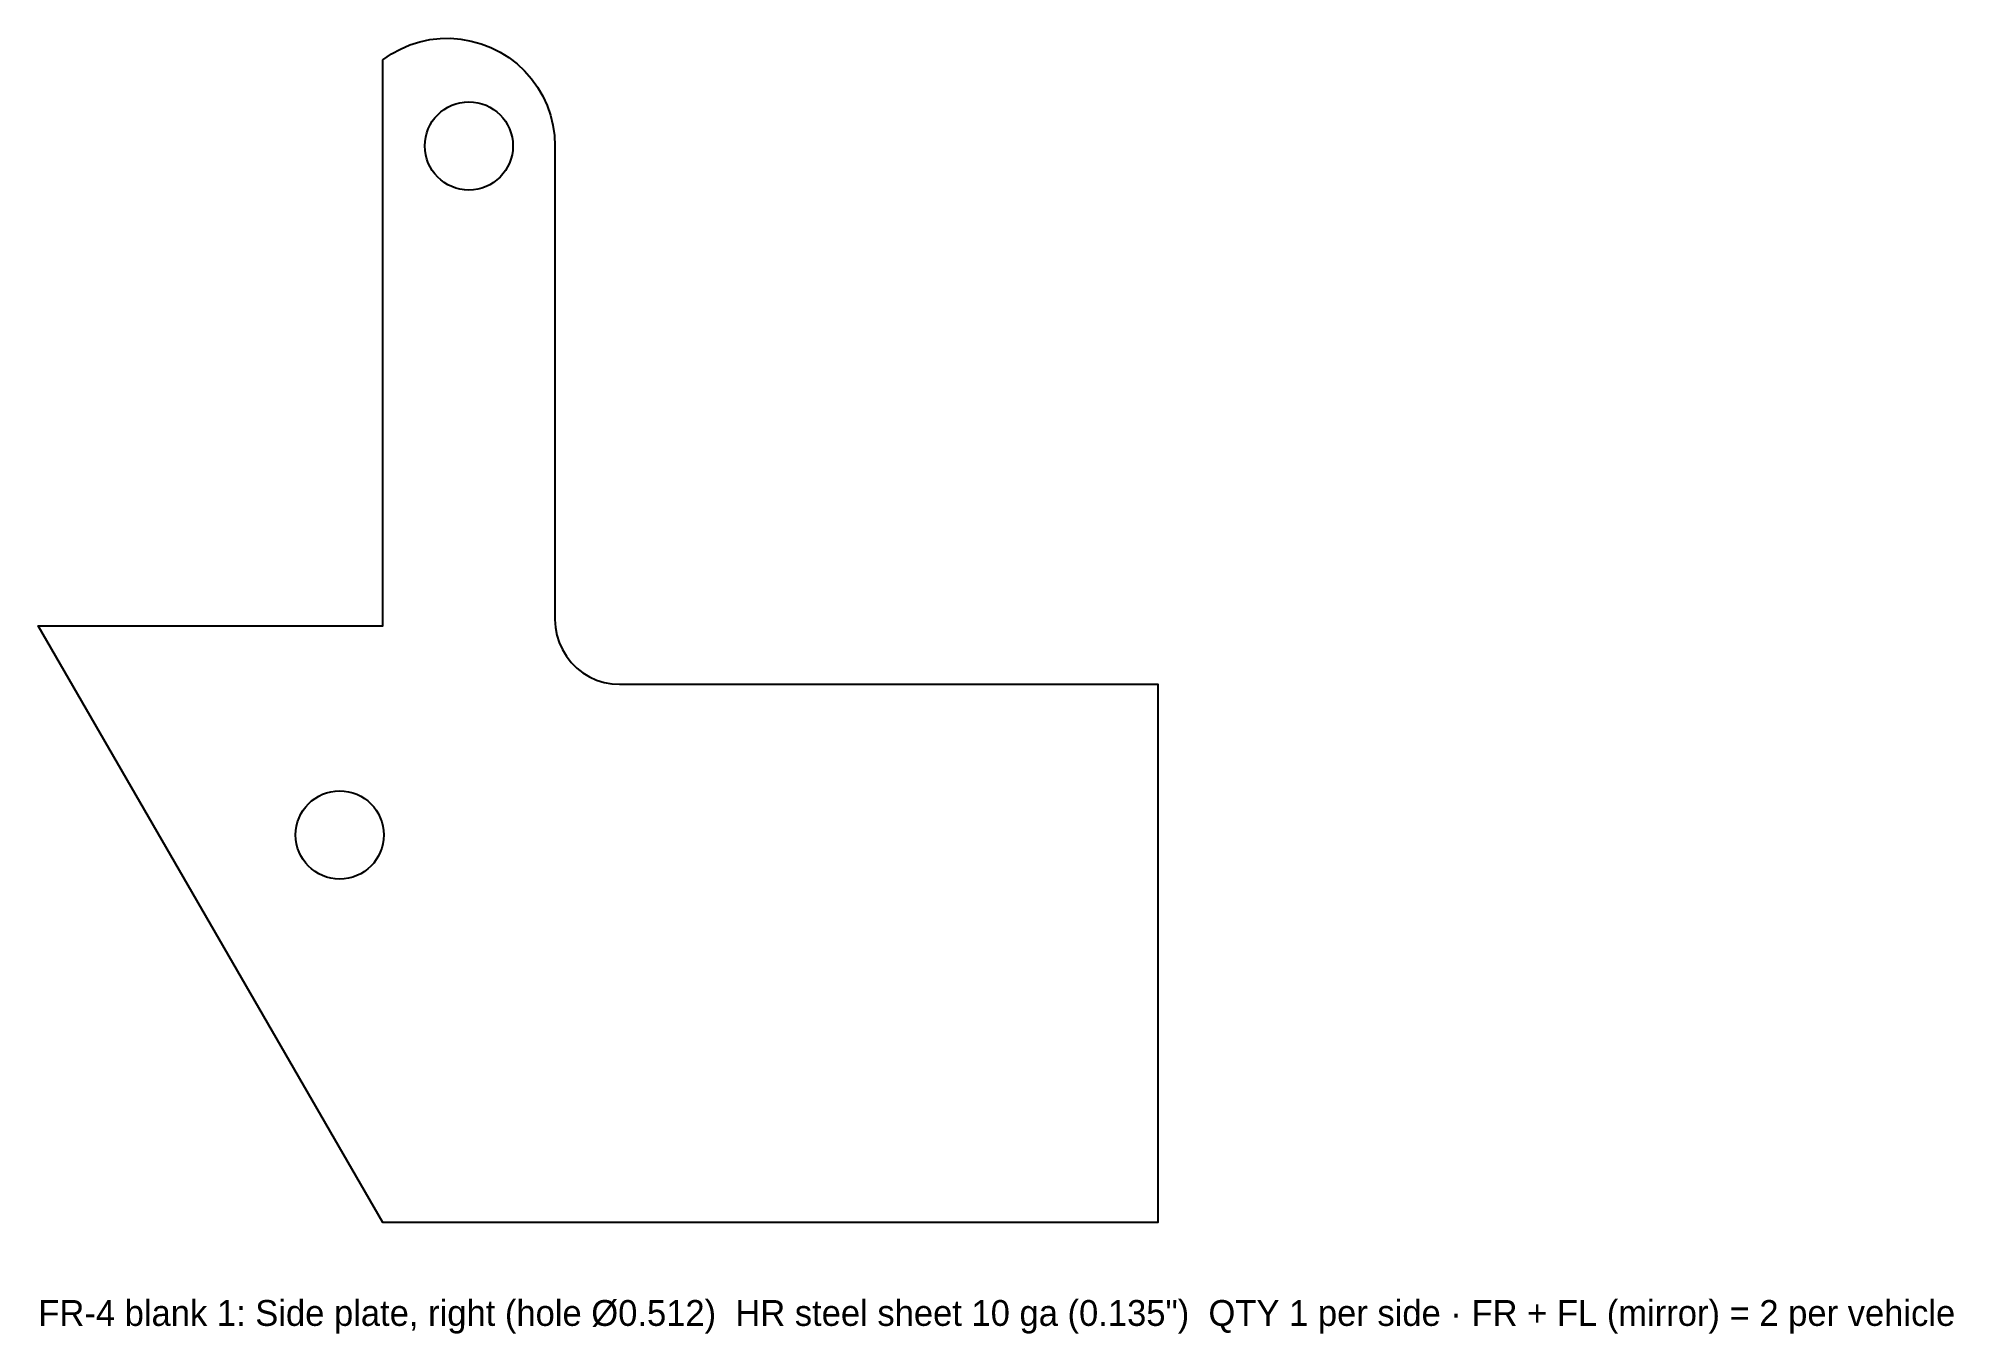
# Model space of a CAD drawing. Header units: inches. Extents: x 0 to 11.1, y -0.6 to 6.9.
import ezdxf

# ---------------------------------------------------------------- set-up
doc = ezdxf.new("R2010")
doc.units = ezdxf.units.IN
doc.header["$MEASUREMENT"] = 0
doc.layers.add('CUT', color=7, linetype='Continuous')
doc.layers.add('TEXT', color=3, linetype='Continuous')

msp = doc.modelspace()

# ---------------------------------------------------------------- linework, layer by layer
at = {"layer": 'CUT'}
msp.add_lwpolyline([(2, 6.75), (2.05, 6.784), (2.103, 6.812), (2.158, 6.836), (2.215, 6.854), (2.274, 6.867), (2.334, 6.874), (2.394, 6.875), (2.454, 6.87), (2.513, 6.859), (2.571, 6.843), (2.627, 6.822), (2.681, 6.795), (2.732, 6.763), (2.78, 6.726), (2.824, 6.685), (2.863, 6.64), (2.899, 6.591), (2.929, 6.539), (2.954, 6.485), (2.974, 6.428), (2.988, 6.37), (2.997, 6.31), (3, 6.25), (3, 3.5), (3.003, 3.455), (3.011, 3.41), (3.024, 3.367), (3.043, 3.326), (3.066, 3.287), (3.094, 3.251), (3.126, 3.219), (3.162, 3.191), (3.201, 3.168), (3.242, 3.149), (3.285, 3.136), (3.33, 3.128), (3.375, 3.125), (6.5, 3.125), (6.5, 0), (2, 0), (0, 3.464), (0, 3.464), (2, 3.464), (2, 6.75)], close=True, dxfattribs=at)
for centre in [(2.5, 6.25), (1.75, 2.25)]:
    msp.add_circle(centre, 0.256, dxfattribs=at)

# ---------------------------------------------------------------- texts
at = {"layer": 'TEXT'}
msp.add_text('FR-4 blank 1: Side plate, right (hole Ø0.512)  HR steel sheet 10 ga (0.135")  QTY 1 per side · FR + FL (mirror) = 2 per vehicle', height=0.15, dxfattribs=at).set_placement((0, -0.6))

doc.saveas('drawing.dxf')
